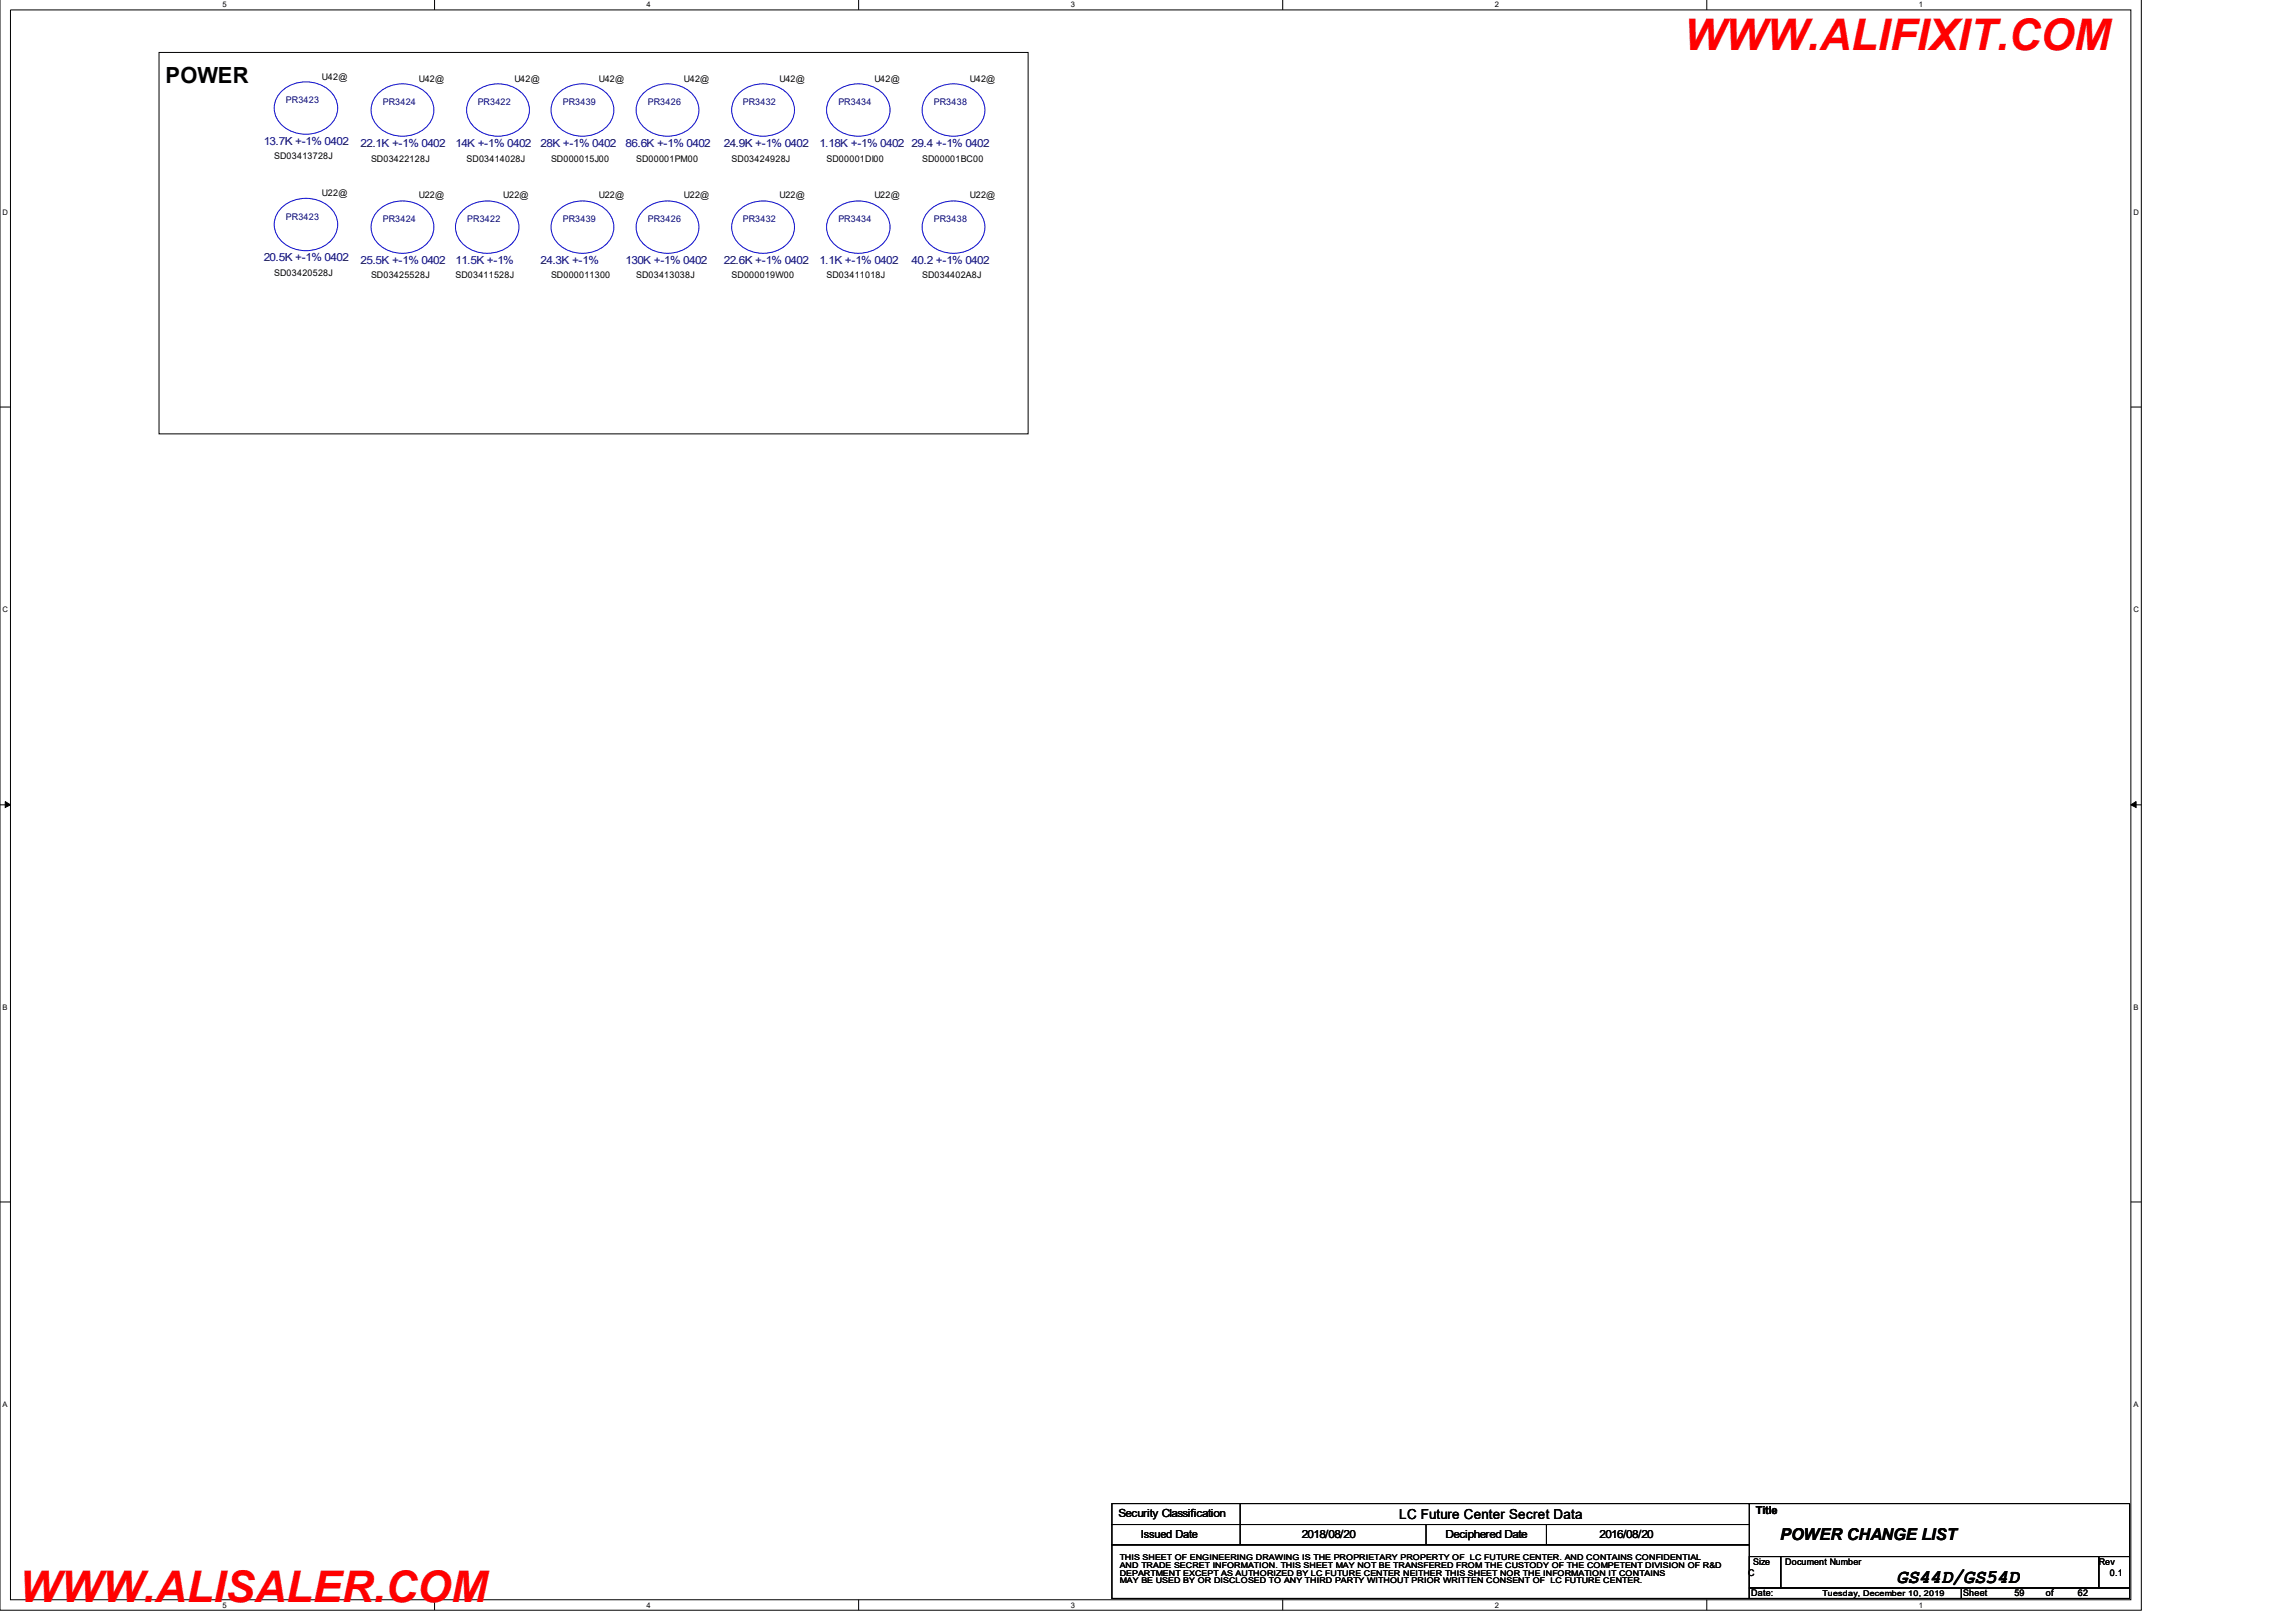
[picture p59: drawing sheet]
<svg xmlns="http://www.w3.org/2000/svg" width="297mm" height="210mm" viewBox="0 0 297 210" stroke-linecap="round" stroke-linejoin="round" font-family="sans-serif">
<defs><g id="words">
<g font-size="5.6" fill="#f00">
<text x="217.9" y="6.4">WWW.ALIFIXIT.COM</text>
<text x="2.5" y="207.3">WWW.ALISALER.COM</text>
</g>
<text font-size="2.9" x="21.4" y="10.7">POWER</text>
<text font-size="2.5" x="245.4" y="204.9">GS44D/GS54D</text>
<text font-size="2.1" x="230.3" y="199.2">POWER CHANGE LIST</text>
<text font-size="1.8" x="181" y="196.5">LC Future Center Secret Data</text>
<g font-size="1.4" fill="#000080">
<text x="34.1" y="18.7">13.7K +-1% 0402</text>
<text x="46.7" y="19">22.1K +-1% 0402</text>
<text x="58.9" y="19">14K +-1% 0402</text>
<text x="69.9" y="19">28K +-1% 0402</text>
<text x="80.9" y="19">86.6K +-1% 0402</text>
<text x="93.6" y="19">24.9K +-1% 0402</text>
<text x="106" y="19">1.18K +-1% 0402</text>
<text x="117.9" y="19">29.4 +-1% 0402</text>
<text x="34.1" y="33.8">20.5K +-1% 0402</text>
<text x="46.7" y="34.1">25.5K +-1% 0402</text>
<text x="58.9" y="34.1">11.5K +-1%</text>
<text x="69.9" y="34.1">24.3K +-1%</text>
<text x="80.9" y="34.1">130K +-1% 0402</text>
<text x="93.6" y="34.1">22.6K +-1% 0402</text>
<text x="106" y="34.1">1.1K +-1% 0402</text>
<text x="117.9" y="34.1">40.2 +-1% 0402</text>
</g>
<g font-size="1.4">
<text x="144.7" y="196.4">Security Classification</text>
<text x="227.2" y="195.9">Title</text>
<text x="147.6" y="199">Issued Date</text>
<text x="168.4" y="199.1">2018/08/20</text>
<text x="187" y="199.1">Deciphered Date</text>
<text x="206.9" y="199.1">2016/08/20</text>
</g>
<g font-size="1.2">
<text x="41.7" y="10.3">U42@</text>
<text x="54.2" y="10.6">U42@</text>
<text x="66.5" y="10.6">U42@</text>
<text x="77.5" y="10.6">U42@</text>
<text x="88.5" y="10.6">U42@</text>
<text x="100.8" y="10.6">U42@</text>
<text x="113.1" y="10.6">U42@</text>
<text x="125.5" y="10.6">U42@</text>
<text x="35.5" y="20.6">SD03413728J</text>
<text x="48" y="20.9">SD03422128J</text>
<text x="60.4" y="20.9">SD03414028J</text>
<text x="71.3" y="20.9">SD000015J00</text>
<text x="82.3" y="20.9">SD00001PM00</text>
<text x="94.7" y="20.9">SD03424928J</text>
<text x="106.9" y="20.9">SD00001DI00</text>
<text x="119.3" y="20.9">SD00001BC00</text>
<text x="41.7" y="25.4">U22@</text>
<text x="54.2" y="25.7">U22@</text>
<text x="65.1" y="25.7">U22@</text>
<text x="77.5" y="25.7">U22@</text>
<text x="88.5" y="25.7">U22@</text>
<text x="100.8" y="25.7">U22@</text>
<text x="113.1" y="25.7">U22@</text>
<text x="125.5" y="25.7">U22@</text>
<text x="35.5" y="35.7">SD03420528J</text>
<text x="48" y="36">SD03425528J</text>
<text x="58.9" y="36">SD03411528J</text>
<text x="71.3" y="36">SD000011300</text>
<text x="82.3" y="36">SD03413038J</text>
<text x="94.7" y="36">SD000019W00</text>
<text x="106.9" y="36">SD03411018J</text>
<text x="119.3" y="36">SD034402A8J</text>
<text x="226.1" y="203.9">C</text>
<text x="226.8" y="202.5">Size</text>
<text x="231" y="202.5">Document Number</text>
<text x="271.5" y="202.5">Rev</text>
<text x="273" y="203.9">0.1</text>
<text x="226.6" y="206.6">Date:</text>
<text x="254" y="206.6">Sheet</text>
<text x="260.6" y="206.6">59</text>
<text x="264.7" y="206.6">of</text>
<text x="268.8" y="206.6">62</text>
</g>
<g font-size="1.2" fill="#000080">
<text x="37" y="13.4">PR3423</text>
<text x="49.5" y="13.6">PR3424</text>
<text x="61.8" y="13.6">PR3422</text>
<text x="72.8" y="13.6">PR3439</text>
<text x="83.8" y="13.6">PR3426</text>
<text x="96.1" y="13.6">PR3432</text>
<text x="108.5" y="13.6">PR3434</text>
<text x="120.8" y="13.6">PR3438</text>
<text x="37" y="28.5">PR3423</text>
<text x="49.5" y="28.7">PR3424</text>
<text x="60.5" y="28.7">PR3422</text>
<text x="72.8" y="28.7">PR3439</text>
<text x="83.8" y="28.7">PR3426</text>
<text x="96.1" y="28.7">PR3432</text>
<text x="108.5" y="28.7">PR3434</text>
<text x="120.8" y="28.7">PR3438</text>
</g>
<g font-size="1">
<text x="28.8" y=".9">5</text>
<text x="83.7" y=".9">4</text>
<text x="138.5" y=".9">3</text>
<text x="193.4" y=".9">2</text>
<text x="248.2" y=".9">1</text>
<text x=".3" y="27.8">D</text>
<text x="276" y="27.8">D</text>
<text x=".3" y="79.2">C</text>
<text x="276" y="79.2">C</text>
<text x=".3" y="130.7">B</text>
<text x="276" y="130.7">B</text>
<text x=".3" y="182">A</text>
<text x="276" y="182">A</text>
<text x="144.9" y="201.9">THIS SHEET OF ENGINEERING DRAWING IS THE PROPRIETARY PROPERTY OF LC FUTURE CENTER. AND CONTAINS CONFIDENTIAL</text>
<text x="144.9" y="202.9">AND TRADE SECRET INFORMATION. THIS SHEET MAY NOT BE TRANSFERED FROM THE CUSTODY OF THE COMPETENT DIVISION OF R&amp;D</text>
<text x="144.9" y="203.9">DEPARTMENT EXCEPT AS AUTHORIZED BY LC FUTURE CENTER NEITHER THIS SHEET NOR THE INFORMATION IT CONTAINS</text>
<text x="28.8" y="208">5</text>
<text x="83.7" y="208">4</text>
<text x="138.5" y="208">3</text>
<text x="144.9" y="204.9">MAY BE USED BY OR DISCLOSED TO ANY THIRD PARTY WITHOUT PRIOR WRITTEN CONSENT OF LC FUTURE CENTER.</text>
<text x="193.4" y="208">2</text>
<text x="235.8" y="206.5">Tuesday, December 10, 2019</text>
<text x="248.2" y="208">1</text>
</g>
</g></defs>
<path d="M0 -.1v208.5h277v-208.5M1.4 1.3h274.3v205.7h-274.3z" fill="none" stroke="#000" stroke-width=".13"/>
<g fill="#fff">
<path d="M28.8 .1h.4v1h-.4z"/>
<path d="M28.8 207.2h.4v1h-.4z"/>
</g>
<path d="M56.2 -.1v1.4M56.2 207v1.4" fill="none" stroke="#000" stroke-width=".13"/>
<g fill="#fff">
<path d="M83.7 .1h.4v1h-.4z"/>
<path d="M83.7 207.2h.4v1h-.4z"/>
</g>
<path d="M111.1 -.1v1.4M111.1 207v1.4" fill="none" stroke="#000" stroke-width=".13"/>
<g fill="#fff">
<path d="M138.5 .1h.4v1h-.4z"/>
<path d="M138.5 207.2h.4v1h-.4z"/>
</g>
<path d="M165.9 -.1v1.4M165.9 207v1.4" fill="none" stroke="#000" stroke-width=".13"/>
<g fill="#fff">
<path d="M193.4 .1h.4v1h-.4z"/>
<path d="M193.4 207.2h.4v1h-.4z"/>
</g>
<path d="M220.8 -.1v1.4M220.8 207v1.4" fill="none" stroke="#000" stroke-width=".13"/>
<g fill="#fff">
<path d="M248.2 .1h.5v1h-.5z"/>
<path d="M248.2 207.2h.5v1h-.5z"/>
<path d="M.3 26.9h.5v1.1h-.5z"/>
<path d="M276 26.9h.5v1.1h-.5z"/>
<path d="M.3 78.3h.5v1h-.5z"/>
<path d="M276 78.3h.5v1h-.5z"/>
</g>
<path d="M0 52.7h1.4M275.7 52.7h1.3" fill="none" stroke="#000" stroke-width=".13"/>
<g fill="#fff">
<path d="M.3 129.8h.5v1h-.5z"/>
<path d="M276 129.8h.5v1h-.5z"/>
</g>
<path d="M0 104.2h1.4M275.7 104.2h1.3" fill="none" stroke="#000" stroke-width=".13"/>
<path d="M.7 103.7l.7 .5-.7 .3zM275.7 104.2l.7-.5v.8z" fill="#000" stroke="#000" stroke-width=".13"/>
<g fill="#fff">
<path d="M.3 181.2h.5v1h-.5z"/>
<path d="M276 181.2h.5v1h-.5z"/>
</g>
<g fill="none" stroke="#000" stroke-width=".13">
<path d="M20.6 6.8h112.4v49.3h-112.4zM0 155.5h1.4M275.7 155.5h1.3M143.8 194.6h82.5v2.7h-82.5zM143.8 197.3h82.5v2.6h-82.5zM143.8 199.9h82.5v7h-82.5zM160.4 194.6v5.3M184.5 197.3v2.6M200.1 197.3v2.6M226.1 194.6h49.4v6.8M226.3 201.4h4.1v4.1h-4.1zM226.3 205.5h27.4v1.4h-27.4z"/>
<path d="M230.4 201.4h41.1v4.1h-41.1zM253.7 205.5h21.8v1.4h-21.8zM271.5 201.4h4v4.1h-4z"/>
</g>
<g fill="none" stroke="#00f" stroke-width=".13">
<path d="M36.7 11.6a4.6 4.6 0 0 1 6.7 1.1 3.2 3.2 0 0 1-2.2 4.4 4.5 4.5 0 0 1-5.4-1.8 2.97 2.97 0 0 1 .9-3.7zM49.2 11.8a4.5 4.5 0 0 1 6.6 1.1 3.2 3.2 0 0 1-2.1 4.5 4.4 4.4 0 0 1-5.4-1.8 2.99 2.99 0 0 1 .9-3.8zM61.6 11.8a4.5 4.5 0 0 1 6.6 1.1 3.2 3.2 0 0 1-2.2 4.5 4.4 4.4 0 0 1-5.3-1.8 2.99 2.99 0 0 1 .9-3.8zM72.5 11.8a4.5 4.5 0 0 1 6.6 1.1 3.2 3.2 0 0 1-2.2 4.5 4.4 4.4 0 0 1-5.3-1.8 2.99 2.99 0 0 1 .9-3.8zM83.5 11.8a4.5 4.5 0 0 1 6.6 1.1 3.2 3.2 0 0 1-2.2 4.5 4.4 4.4 0 0 1-5.3-1.8 2.99 2.99 0 0 1 .9-3.8zM95.8 11.8a4.5 4.5 0 0 1 6.7 1.1 3.2 3.2 0 0 1-2.2 4.5 4.4 4.4 0 0 1-5.3-1.8 2.99 2.99 0 0 1 .8-3.8zM108.1 11.8a4.6 4.6 0 0 1 6.7 1.1 3.2 3.2 0 0 1-2.2 4.5 4.5 4.5 0 0 1-5.3-1.8 2.97 2.97 0 0 1 .8-3.8zM120.5 11.8a4.5 4.5 0 0 1 6.6 1.1 3.2 3.2 0 0 1-2.2 4.5 4.4 4.4 0 0 1-5.3-1.8 2.99 2.99 0 0 1 .9-3.8zM36.7 26.7a4.6 4.6 0 0 1 6.7 1 3.2 3.2 0 0 1-2.2 4.5 4.5 4.5 0 0 1-5.4-1.8 2.97 2.97 0 0 1 .9-3.7zM49.2 27a4.5 4.5 0 0 1 6.6 1.1 3.2 3.2 0 0 1-2.1 4.4 4.4 4.4 0 0 1-5.4-1.8 2.99 2.99 0 0 1 .9-3.7zM60.1 27a4.6 4.6 0 0 1 6.7 1.1 3.2 3.2 0 0 1-2.2 4.4 4.5 4.5 0 0 1-5.3-1.8 2.97 2.97 0 0 1 .8-3.7zM72.5 27a4.5 4.5 0 0 1 6.6 1.1 3.2 3.2 0 0 1-2.2 4.4 4.4 4.4 0 0 1-5.3-1.8 2.99 2.99 0 0 1 .9-3.7z"/>
<path d="M83.5 27a4.5 4.5 0 0 1 6.6 1.1 3.2 3.2 0 0 1-2.2 4.4 4.4 4.4 0 0 1-5.3-1.8 2.99 2.99 0 0 1 .9-3.7zM95.8 27a4.5 4.5 0 0 1 6.7 1.1 3.2 3.2 0 0 1-2.2 4.4 4.4 4.4 0 0 1-5.3-1.8 2.99 2.99 0 0 1 .8-3.7zM108.1 27a4.6 4.6 0 0 1 6.7 1.1 3.2 3.2 0 0 1-2.2 4.4 4.5 4.5 0 0 1-5.3-1.8 2.97 2.97 0 0 1 .8-3.7zM120.5 27a4.5 4.5 0 0 1 6.6 1.1 3.2 3.2 0 0 1-2.2 4.4 4.4 4.4 0 0 1-5.3-1.8 2.99 2.99 0 0 1 .9-3.7z"/>
</g>
<use href="#words"/>
</svg>
